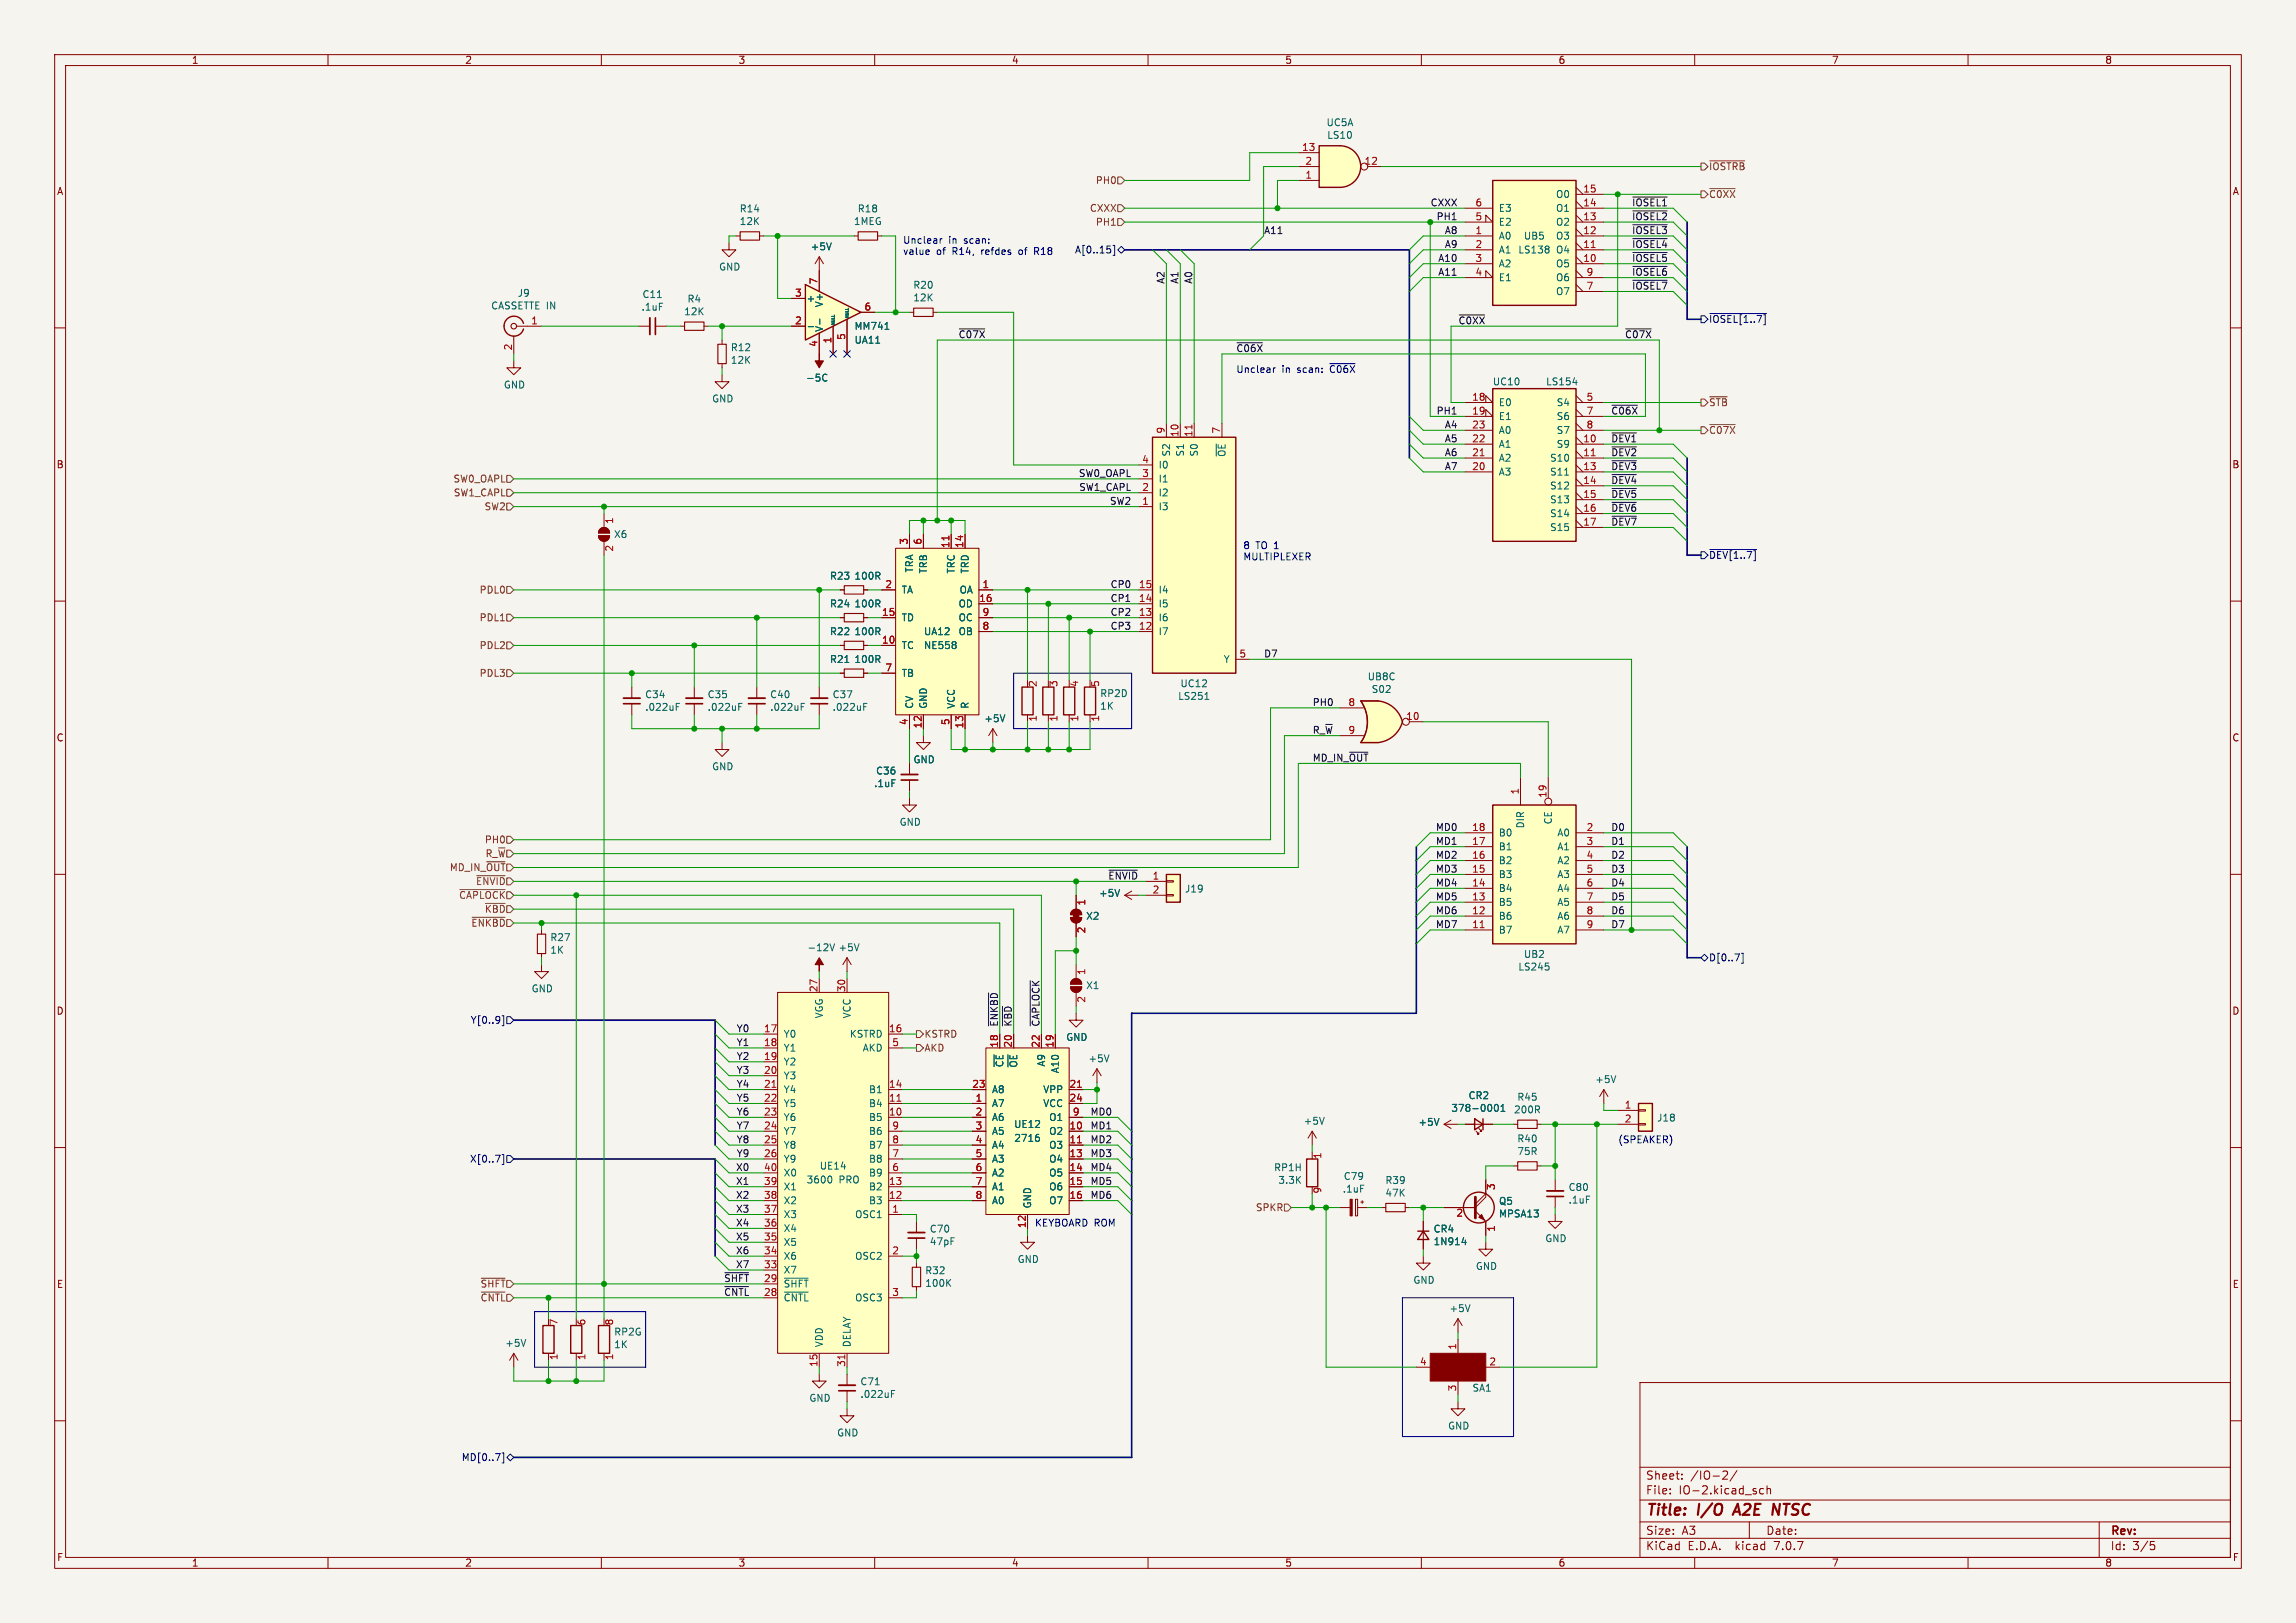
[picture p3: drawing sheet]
<svg xmlns="http://www.w3.org/2000/svg" width="420mm" height="297mm" viewBox="0 0 420 297" stroke-linecap="round" stroke-linejoin="round" font-family="sans-serif">
<defs><g id="words">
<g font-size="2.8" fill="#840000">
<text x="301" y="277.9">Title:</text>
<text x="310.6" y="277.9">I/O</text>
<text x="318.1" y="277.9">A2E</text>
<text x="325.9" y="277.9">NTSC</text>
</g>
<g font-size="2.1" fill="#840000">
<text x="301" y="273.7">File:</text>
<text x="301" y="271">Sheet:</text>
<text x="307.1" y="273.7">IO-2.kicad_sch</text>
<text x="309.2" y="271">/IO-2/</text>
<text x="301" y="281.1">Size:</text>
<text x="307.6" y="281.1">A3</text>
<text x="323" y="281.1">Date:</text>
<text x="386" y="281.3">Rev:</text>
<text x="301" y="283.9">KiCad</text>
<text x="308.7" y="283.9">E.D.A.</text>
<text x="317.6" y="283.9">kicad</text>
<text x="324.8" y="283.9">7.0.7</text>
<text x="386" y="283.9">Id:</text>
<text x="390.1" y="283.9">3/5</text>
</g>
<g font-size="1.8" fill="#840000">
<text x="35" y="11.9">1</text>
<text x="85" y="11.9">2</text>
<text x="135" y="11.9">3</text>
<text x="185" y="11.9">4</text>
<text x="235" y="11.9">5</text>
<text x="285" y="11.9">6</text>
<text x="335" y="11.9">7</text>
<text x="385" y="11.9">8</text>
<text x="10.3" y="35.9">A</text>
<text x="408.3" y="35.9">A</text>
<text x="10.3" y="85.9">B</text>
<text x="408.2" y="85.9">B</text>
<text x="10.3" y="135.9">C</text>
<text x="408.2" y="135.9">C</text>
<text x="10.3" y="185.9">D</text>
<text x="408.2" y="185.9">D</text>
<text x="10.3" y="235.9">E</text>
<text x="408.3" y="235.9">E</text>
<text x="10.3" y="285.9">F</text>
<text x="35" y="286.9">1</text>
<text x="85" y="286.9">2</text>
<text x="135" y="286.9">3</text>
<text x="185" y="286.9">4</text>
<text x="235" y="286.9">5</text>
<text x="285" y="286.9">6</text>
<text x="335" y="286.9">7</text>
<text x="385" y="286.9">8</text>
<text x="408.3" y="285.9">F</text>
</g>
<g font-size="1.8" fill="#006464">
<text x="242.6" y="23.3">UC5A</text>
<text x="242.7" y="25.6">LS10</text>
<text x="135.2" y="39.1">R14</text>
<text x="135.2" y="41.4">12K</text>
<text x="156.1" y="41.4">1MEG</text>
<text x="156.8" y="39.1">R18</text>
<text x="274.1" y="41.5">E2</text>
<text x="274.1" y="39">E3</text>
<text x="284.5" y="41.5">O2</text>
<text x="284.5" y="39">O1</text>
<text x="284.5" y="36.4">O0</text>
<text x="148.2" y="46">+5V</text>
<text x="274.1" y="44">A0</text>
<text x="274.1" y="46.6">A1</text>
<text x="277.6" y="46.6">LS138</text>
<text x="278.7" y="44">UB5</text>
<text x="284.5" y="46.6">O4</text>
<text x="284.5" y="44">O3</text>
<text x="131.4" y="49.7">GND</text>
<text x="167" y="53">R20</text>
<text x="274.1" y="49.1">A2</text>
<text x="274.1" y="51.7">E1</text>
<text x="284.5" y="49.1">O5</text>
<text x="284.5" y="51.7">O6</text>
<text x="89.8" y="56.8">CASSETTE IN</text>
<text x="94.6" y="54.5">J9</text>
<text x="117.3" y="57">.1uF</text>
<text x="117.4" y="54.7">C11</text>
<text x="125.1" y="57.9">12K</text>
<text x="125.7" y="55.6">R4</text>
<text x="147.4" y="55.5">+</text>
<text x="150.7" y="56.3" transform="rotate(-90 150.7 56.3)">V+</text>
<text x="167" y="55.3">12K</text>
<text x="284.5" y="54.2">O7</text>
<text x="133.6" y="64.5">R12</text>
<text x="150.7" y="60.8" transform="rotate(-90 150.7 60.8)">V-</text>
<text x="156.2" y="63.1">UA11</text>
<text x="156.2" y="60.6">MM741</text>
<text x="92.1" y="71.3">GND</text>
<text x="133.6" y="66.8">12K</text>
<text x="147.4" y="70">-5C</text>
<text x="273" y="70.7">UC10</text>
<text x="282.7" y="70.7">LS154</text>
<text x="130.2" y="73.8">GND</text>
<text x="274.1" y="74.5">E0</text>
<text x="274.1" y="77.1">E1</text>
<text x="284.7" y="74.5">S4</text>
<text x="284.7" y="77.1">S6</text>
<text x="214.2" y="83.6" transform="rotate(-90 214.2 83.6)">S2</text>
<text x="216.8" y="83.6" transform="rotate(-90 216.8 83.6)">S1</text>
<text x="219.3" y="83.6" transform="rotate(-90 219.3 83.6)">S0</text>
<text x="224.4" y="83.7" transform="rotate(-90 224.4 83.7)">~{OE}</text>
<text x="274.1" y="82.1">A1</text>
<text x="274.1" y="79.6">A0</text>
<text x="284.7" y="82.1">S9</text>
<text x="284.7" y="79.6">S7</text>
<text x="211.8" y="88.5">I1</text>
<text x="211.8" y="86">I0</text>
<text x="274.1" y="87.2">A3</text>
<text x="274.1" y="84.7">A2</text>
<text x="283.4" y="84.7">S10</text>
<text x="283.4" y="87.2">S11</text>
<text x="283.4" y="89.8">S12</text>
<text x="211.8" y="93.6">I3</text>
<text x="211.8" y="91">I2</text>
<text x="283.4" y="92.3">S13</text>
<text x="283.4" y="94.8">S14</text>
<text x="112.2" y="98.7">X6</text>
<text x="283.4" y="97.4">S15</text>
<text x="151.7" y="106.3">R23</text>
<text x="156.2" y="106.3">100R</text>
<text x="167.2" y="104.9" transform="rotate(-90 167.2 104.9)">TRA</text>
<text x="169.8" y="105.1" transform="rotate(-90 169.8 105.1)">TRB</text>
<text x="174.9" y="105.1" transform="rotate(-90 174.9 105.1)">TRC</text>
<text x="177.4" y="105.1" transform="rotate(-90 177.4 105.1)">TRD</text>
<text x="151.7" y="111.4">R24</text>
<text x="156.2" y="111.4">100R</text>
<text x="164.8" y="113.9">TD</text>
<text x="164.8" y="108.8">TA</text>
<text x="175.3" y="111.4">OD</text>
<text x="175.3" y="113.9">OC</text>
<text x="175.4" y="108.8">OA</text>
<text x="211.8" y="113.9">I6</text>
<text x="211.8" y="111.4">I5</text>
<text x="211.8" y="108.8">I4</text>
<text x="151.7" y="116.4">R22</text>
<text x="156.2" y="116.4">100R</text>
<text x="164.8" y="119">TC</text>
<text x="168.9" y="116.4">UA12</text>
<text x="168.9" y="119">NE558</text>
<text x="175.3" y="116.4">OB</text>
<text x="211.8" y="116.4">I7</text>
<text x="151.7" y="121.5">R21</text>
<text x="156.2" y="121.5">100R</text>
<text x="164.8" y="124.1">TB</text>
<text x="215.8" y="126">UC12</text>
<text x="223.8" y="121.5">Y</text>
<text x="250.1" y="124.7">UB8C</text>
<text x="117.9" y="130.3">.022uF</text>
<text x="117.9" y="128">C34</text>
<text x="129.3" y="130.3">.022uF</text>
<text x="129.3" y="128">C35</text>
<text x="140.8" y="130.3">.022uF</text>
<text x="140.8" y="128">C40</text>
<text x="152.2" y="130.3">.022uF</text>
<text x="152.2" y="128">C37</text>
<text x="167.2" y="129.8" transform="rotate(-90 167.2 129.8)">CV</text>
<text x="169.8" y="129.8" transform="rotate(-90 169.8 129.8)">GND</text>
<text x="174.9" y="129.8" transform="rotate(-90 174.9 129.8)">VCC</text>
<text x="177.4" y="129.8" transform="rotate(-90 177.4 129.8)">R</text>
<text x="201.2" y="127.8">RP2D</text>
<text x="201.2" y="130.1">1K</text>
<text x="215.4" y="128.3">LS251</text>
<text x="250.8" y="127">S02</text>
<text x="180" y="132.4">+5V</text>
<text x="130.2" y="141.1">GND</text>
<text x="160.2" y="141.9">C36</text>
<text x="167" y="139.9">GND</text>
<text x="159.8" y="144.2">.1uF</text>
<text x="164.5" y="151.3">GND</text>
<text x="274.1" y="155.8">B1</text>
<text x="274.1" y="153.3">B0</text>
<text x="279" y="151.7" transform="rotate(-90 279 151.7)">DIR</text>
<text x="284.1" y="151" transform="rotate(-90 284.1 151)">CE</text>
<text x="284.8" y="153.3">A0</text>
<text x="284.8" y="155.8">A1</text>
<text x="274.1" y="160.9">B3</text>
<text x="274.1" y="158.3">B2</text>
<text x="284.8" y="158.3">A2</text>
<text x="284.8" y="160.9">A3</text>
<text x="200.9" y="164.3">+5V</text>
<text x="216.7" y="163.5">J19</text>
<text x="274.1" y="166">B5</text>
<text x="274.1" y="163.4">B4</text>
<text x="284.8" y="163.4">A4</text>
<text x="284.8" y="166">A5</text>
<text x="100.6" y="172.4">R27</text>
<text x="198.6" y="168.5">X2</text>
<text x="274.1" y="171">B7</text>
<text x="274.1" y="168.5">B6</text>
<text x="284.8" y="168.5">A6</text>
<text x="284.8" y="171">A7</text>
<text x="100.6" y="174.7">1K</text>
<text x="147.6" y="174.3">-12V</text>
<text x="153.3" y="174.3">+5V</text>
<text x="277.6" y="177.8">LS245</text>
<text x="278.7" y="175.5">UB2</text>
<text x="97.2" y="181.8">GND</text>
<text x="198.6" y="181.2">X1</text>
<text x="143.3" y="190.1">Y0</text>
<text x="150.7" y="186.5" transform="rotate(-90 150.7 186.5)">VGG</text>
<text x="155.4" y="190.1">KSTRD</text>
<text x="155.8" y="186.5" transform="rotate(-90 155.8 186.5)">VCC</text>
<text x="194.9" y="190.7">GND</text>
<text x="143.3" y="192.6">Y1</text>
<text x="143.3" y="195.2">Y2</text>
<text x="143.3" y="197.7">Y3</text>
<text x="157.7" y="192.6">AKD</text>
<text x="183.7" y="195.4" transform="rotate(-90 183.7 195.4)">~{CE}</text>
<text x="186.3" y="195.5" transform="rotate(-90 186.3 195.5)">~{OE}</text>
<text x="191.4" y="195.3" transform="rotate(-90 191.4 195.3)">A9</text>
<text x="193.9" y="196.5" transform="rotate(-90 193.9 196.5)">A10</text>
<text x="199" y="194.6">+5V</text>
<text x="143.3" y="200.3">Y4</text>
<text x="143.3" y="202.8">Y5</text>
<text x="158.9" y="202.8">B4</text>
<text x="158.9" y="200.3">B1</text>
<text x="181.4" y="202.8">A7</text>
<text x="181.4" y="200.3">A8</text>
<text x="190.7" y="200.3">VPP</text>
<text x="190.7" y="202.8">VCC</text>
<text x="265.4" y="203.7">378-0001</text>
<text x="268.5" y="201.3">CR2</text>
<text x="276.8" y="203.9">200R</text>
<text x="277.5" y="201.6">R45</text>
<text x="291.7" y="198.4">+5V</text>
<text x="143.3" y="205.3">Y6</text>
<text x="143.3" y="207.9">Y7</text>
<text x="158.9" y="205.3">B5</text>
<text x="158.9" y="207.9">B6</text>
<text x="181.4" y="205.3">A6</text>
<text x="181.4" y="207.9">A5</text>
<text x="185.4" y="206.6">UE12</text>
<text x="185.4" y="209.1">2716</text>
<text x="191.8" y="207.9">O2</text>
<text x="191.8" y="205.3">O1</text>
<text x="238.4" y="206">+5V</text>
<text x="259.4" y="206.2">+5V</text>
<text x="277.5" y="209.2">R40</text>
<text x="303" y="205.4">J18</text>
<text x="143.3" y="210.4">Y8</text>
<text x="143.3" y="213">Y9</text>
<text x="143.3" y="215.5">X0</text>
<text x="149.8" y="214.2">UE14</text>
<text x="158.9" y="215.5">B9</text>
<text x="158.9" y="213">B8</text>
<text x="158.9" y="210.4">B7</text>
<text x="181.4" y="210.4">A4</text>
<text x="181.4" y="213">A3</text>
<text x="181.4" y="215.5">A2</text>
<text x="191.8" y="210.4">O3</text>
<text x="191.8" y="213">O4</text>
<text x="191.8" y="215.5">O5</text>
<text x="233" y="214.5">RP1H</text>
<text x="277.5" y="211.6">75R</text>
<text x="143.3" y="220.6">X2</text>
<text x="143.3" y="218">X1</text>
<text x="147.5" y="216.8">3600</text>
<text x="153.5" y="216.8">PRO</text>
<text x="158.9" y="220.6">B3</text>
<text x="158.9" y="218">B2</text>
<text x="181.4" y="218">A1</text>
<text x="181.4" y="220.6">A0</text>
<text x="188.8" y="221.2" transform="rotate(-90 188.8 221.2)">GND</text>
<text x="191.8" y="218">O6</text>
<text x="191.8" y="220.6">O7</text>
<text x="233.7" y="216.8">3.3K</text>
<text x="245.5" y="218.4">.1uF</text>
<text x="245.7" y="216.1">C79</text>
<text x="253.3" y="216.9">R39</text>
<text x="253.3" y="219.2">47K</text>
<text x="274.1" y="220.7">Q5</text>
<text x="286.8" y="218.1">C80</text>
<text x="286.8" y="220.4">.1uF</text>
<text x="143.3" y="225.7">X4</text>
<text x="143.3" y="223.1">X3</text>
<text x="156.3" y="223.1">OSC1</text>
<text x="170" y="225.8">C70</text>
<text x="262.1" y="225.8">CR4</text>
<text x="274.1" y="223">MPSA13</text>
<text x="282.6" y="227.5">GND</text>
<text x="143.3" y="233.3">X7</text>
<text x="143.3" y="230.7">X6</text>
<text x="143.3" y="228.2">X5</text>
<text x="156.3" y="230.7">OSC2</text>
<text x="169.1" y="233.4">R32</text>
<text x="170" y="228.1">47pF</text>
<text x="186.1" y="231.3">GND</text>
<text x="262.1" y="228.1">1N914</text>
<text x="269.9" y="232.6">GND</text>
<text x="143.3" y="238.4">~{CNTL}</text>
<text x="143.3" y="235.8">~{SHFT}</text>
<text x="156.3" y="238.4">OSC3</text>
<text x="169.1" y="235.7">100K</text>
<text x="258.4" y="235.1">GND</text>
<text x="112.3" y="244.6">RP2G</text>
<text x="265" y="240.3">+5V</text>
<text x="92.3" y="246.7">+5V</text>
<text x="112.3" y="246.9">1K</text>
<text x="150.7" y="246.6" transform="rotate(-90 150.7 246.6)">VDD</text>
<text x="155.8" y="246.6" transform="rotate(-90 155.8 246.6)">DELAY</text>
<text x="148" y="256.7">GND</text>
<text x="157.3" y="256">.022uF</text>
<text x="157.3" y="253.7">C71</text>
<text x="269.3" y="254.9">SA1</text>
<text x="153" y="263.1">GND</text>
<text x="264.8" y="261.8">GND</text>
</g>
<g font-size="1.8" fill="#a90000">
<text x="238.1" y="27.7">13</text>
<text x="238.7" y="32.8">1</text>
<text x="238.7" y="30.2">2</text>
<text x="249.5" y="30.2">12</text>
<text x="289.5" y="35.3">15</text>
<text x="269.8" y="40.4">5</text>
<text x="269.8" y="37.8">6</text>
<text x="289.5" y="40.4">13</text>
<text x="289.5" y="37.8">14</text>
<text x="269.8" y="42.9">1</text>
<text x="269.8" y="45.5">2</text>
<text x="289.5" y="45.5">11</text>
<text x="289.5" y="42.9">12</text>
<text x="149.6" y="52.1" transform="rotate(-90 149.6 52.1)">7</text>
<text x="269.8" y="48">3</text>
<text x="269.8" y="50.5">4</text>
<text x="289.5" y="48">10</text>
<text x="290.1" y="53.1">7</text>
<text x="290.1" y="50.5">9</text>
<text x="97.1" y="59.4">1</text>
<text x="145.3" y="59.4">2</text>
<text x="145.3" y="54.4">3</text>
<text x="158" y="56.9">6</text>
<text x="93.7" y="64.2" transform="rotate(-90 93.7 64.2)">2</text>
<text x="149.6" y="63.6" transform="rotate(-90 149.6 63.6)">4</text>
<text x="152.1" y="62.9" transform="rotate(-90 152.1 62.9)">1</text>
<text x="154.7" y="62.3" transform="rotate(-90 154.7 62.3)">5</text>
<text x="269.2" y="73.4">18</text>
<text x="269.2" y="75.9">19</text>
<text x="290.1" y="73.4">5</text>
<text x="290.1" y="75.9">7</text>
<text x="213.1" y="79.4" transform="rotate(-90 213.1 79.4)">9</text>
<text x="215.6" y="80.1" transform="rotate(-90 215.6 80.1)">10</text>
<text x="218.2" y="80.1" transform="rotate(-90 218.2 80.1)">11</text>
<text x="223.3" y="79.4" transform="rotate(-90 223.3 79.4)">7</text>
<text x="269.2" y="83.6">21</text>
<text x="269.2" y="81">22</text>
<text x="269.2" y="78.5">23</text>
<text x="289.5" y="81">10</text>
<text x="289.5" y="83.6">11</text>
<text x="290.1" y="78.5">8</text>
<text x="208.8" y="89.9">2</text>
<text x="208.8" y="87.4">3</text>
<text x="208.8" y="84.8">4</text>
<text x="269.2" y="86.1">20</text>
<text x="289.5" y="86.1">13</text>
<text x="289.5" y="88.6">14</text>
<text x="112.5" y="96" transform="rotate(-90 112.5 96)">1</text>
<text x="208.8" y="92.5">1</text>
<text x="289.5" y="91.2">15</text>
<text x="289.5" y="93.7">16</text>
<text x="112.5" y="101" transform="rotate(-90 112.5 101)">2</text>
<text x="166.1" y="99.8" transform="rotate(-90 166.1 99.8)">3</text>
<text x="168.7" y="99.8" transform="rotate(-90 168.7 99.8)">6</text>
<text x="173.7" y="100.4" transform="rotate(-90 173.7 100.4)">11</text>
<text x="176.3" y="100.4" transform="rotate(-90 176.3 100.4)">14</text>
<text x="289.5" y="96.3">17</text>
<text x="161.9" y="107.7">2</text>
<text x="179.6" y="107.7">1</text>
<text x="208.2" y="107.7">15</text>
<text x="161.2" y="112.8">15</text>
<text x="179" y="110.2">16</text>
<text x="179.6" y="112.8">9</text>
<text x="208.2" y="112.8">13</text>
<text x="208.2" y="110.2">14</text>
<text x="161.2" y="117.9">10</text>
<text x="179.6" y="115.3">8</text>
<text x="208.2" y="115.3">12</text>
<text x="161.9" y="122.9">7</text>
<text x="189.9" y="125.8" transform="rotate(-90 189.9 125.8)">2</text>
<text x="193.8" y="125.8" transform="rotate(-90 193.8 125.8)">3</text>
<text x="197.6" y="125.8" transform="rotate(-90 197.6 125.8)">4</text>
<text x="201.4" y="125.8" transform="rotate(-90 201.4 125.8)">5</text>
<text x="226.6" y="120.4">5</text>
<text x="246.6" y="129.3">8</text>
<text x="257.1" y="131.8">10</text>
<text x="166.1" y="132.8" transform="rotate(-90 166.1 132.8)">4</text>
<text x="168.7" y="133.4" transform="rotate(-90 168.7 133.4)">12</text>
<text x="173.7" y="132.8" transform="rotate(-90 173.7 132.8)">5</text>
<text x="176.3" y="133.4" transform="rotate(-90 176.3 133.4)">13</text>
<text x="189.9" y="132.2" transform="rotate(-90 189.9 132.2)">1</text>
<text x="193.8" y="132.2" transform="rotate(-90 193.8 132.2)">1</text>
<text x="197.6" y="132.2" transform="rotate(-90 197.6 132.2)">1</text>
<text x="201.4" y="132.2" transform="rotate(-90 201.4 132.2)">1</text>
<text x="277.9" y="145.5" transform="rotate(-90 277.9 145.5)">1</text>
<text x="283" y="146.1" transform="rotate(-90 283 146.1)">19</text>
<text x="269.2" y="154.7">17</text>
<text x="269.2" y="152.1">18</text>
<text x="290.1" y="152.1">2</text>
<text x="290.1" y="154.7">3</text>
<text x="269.2" y="159.8">15</text>
<text x="269.2" y="157.2">16</text>
<text x="290.1" y="157.2">4</text>
<text x="290.1" y="159.8">5</text>
<text x="198.8" y="165.8" transform="rotate(-90 198.8 165.8)">1</text>
<text x="210.7" y="163.6">2</text>
<text x="269.2" y="167.4">12</text>
<text x="269.2" y="164.8">13</text>
<text x="269.2" y="162.3">14</text>
<text x="290.1" y="162.3">6</text>
<text x="290.1" y="164.8">7</text>
<text x="290.1" y="167.4">8</text>
<text x="198.8" y="170.9" transform="rotate(-90 198.8 170.9)">2</text>
<text x="269.2" y="169.9">11</text>
<text x="290.1" y="169.9">9</text>
<text x="198.8" y="178.5" transform="rotate(-90 198.8 178.5)">1</text>
<text x="149.6" y="181.7" transform="rotate(-90 149.6 181.7)">27</text>
<text x="154.7" y="181.7" transform="rotate(-90 154.7 181.7)">30</text>
<text x="198.8" y="183.6" transform="rotate(-90 198.8 183.6)">2</text>
<text x="139.7" y="189">17</text>
<text x="139.7" y="191.5">18</text>
<text x="162.5" y="189">16</text>
<text x="163.1" y="191.5">5</text>
<text x="182.6" y="191.8" transform="rotate(-90 182.6 191.8)">18</text>
<text x="185.2" y="191.8" transform="rotate(-90 185.2 191.8)">20</text>
<text x="190.2" y="191.8" transform="rotate(-90 190.2 191.8)">22</text>
<text x="192.8" y="191.8" transform="rotate(-90 192.8 191.8)">19</text>
<text x="139.7" y="194.1">19</text>
<text x="139.7" y="196.6">20</text>
<text x="139.7" y="199.1">21</text>
<text x="139.7" y="201.7">22</text>
<text x="162.5" y="201.7">11</text>
<text x="162.5" y="199.1">14</text>
<text x="177.8" y="199.1">23</text>
<text x="178.4" y="201.7">1</text>
<text x="195.5" y="199.1">21</text>
<text x="195.5" y="201.7">24</text>
<text x="297.1" y="202.9">1</text>
<text x="139.7" y="204.2">23</text>
<text x="139.7" y="206.8">24</text>
<text x="139.7" y="209.3">25</text>
<text x="162.5" y="204.2">10</text>
<text x="163.1" y="209.3">8</text>
<text x="163.1" y="206.8">9</text>
<text x="178.4" y="204.2">2</text>
<text x="178.4" y="206.8">3</text>
<text x="178.4" y="209.3">4</text>
<text x="195.5" y="206.8">10</text>
<text x="195.5" y="209.3">11</text>
<text x="196.1" y="204.2">9</text>
<text x="297.1" y="205.5">2</text>
<text x="139.7" y="211.8">26</text>
<text x="139.7" y="214.4">40</text>
<text x="163.1" y="214.4">6</text>
<text x="163.1" y="211.8">7</text>
<text x="178.4" y="211.8">5</text>
<text x="178.4" y="214.4">6</text>
<text x="195.5" y="211.8">13</text>
<text x="195.5" y="214.4">14</text>
<text x="242" y="212.2" transform="rotate(-90 242 212.2)">1</text>
<text x="139.7" y="222">37</text>
<text x="139.7" y="219.5">38</text>
<text x="139.7" y="216.9">39</text>
<text x="162.5" y="219.5">12</text>
<text x="162.5" y="216.9">13</text>
<text x="163.1" y="222">1</text>
<text x="178.4" y="216.9">7</text>
<text x="178.4" y="219.5">8</text>
<text x="195.5" y="216.9">15</text>
<text x="195.5" y="219.5">16</text>
<text x="242" y="218.5" transform="rotate(-90 242 218.5)">9</text>
<text x="273.8" y="217.9" transform="rotate(-90 273.8 217.9)">3</text>
<text x="139.7" y="227.1">35</text>
<text x="139.7" y="224.5">36</text>
<text x="187.7" y="224.8" transform="rotate(-90 187.7 224.8)">12</text>
<text x="266.3" y="223">2</text>
<text x="273.8" y="225.5" transform="rotate(-90 273.8 225.5)">1</text>
<text x="139.7" y="232.2">33</text>
<text x="139.7" y="229.6">34</text>
<text x="163.1" y="229.6">2</text>
<text x="163.1" y="237.2">3</text>
<text x="102.3" y="242.6" transform="rotate(-90 102.3 242.6)">7</text>
<text x="107.4" y="242.6" transform="rotate(-90 107.4 242.6)">6</text>
<text x="112.5" y="242.6" transform="rotate(-90 112.5 242.6)">8</text>
<text x="102.3" y="249" transform="rotate(-90 102.3 249)">1</text>
<text x="107.4" y="249" transform="rotate(-90 107.4 249)">1</text>
<text x="112.5" y="249" transform="rotate(-90 112.5 249)">1</text>
<text x="149.6" y="250.2" transform="rotate(-90 149.6 250.2)">15</text>
<text x="154.7" y="250.2" transform="rotate(-90 154.7 250.2)">31</text>
<text x="259.6" y="249.9">4</text>
<text x="266.4" y="247.1" transform="rotate(-90 266.4 247.1)">1</text>
<text x="272.3" y="249.9">2</text>
<text x="266.4" y="254.7" transform="rotate(-90 266.4 254.7)">3</text>
</g>
<g font-size="1.8" fill="#725600">
<text x="200.4" y="33.9">PH0</text>
<text x="312.5" y="31.3">~{IOSTRB}</text>
<text x="199.3" y="39">CXXX</text>
<text x="200.4" y="41.5">PH1</text>
<text x="312.5" y="36.4">~{C0XX}</text>
<text x="312.5" y="74.5">~{STB}</text>
<text x="312.5" y="79.6">~{C07X}</text>
<text x="82.8" y="88.5">SW0_OAPL</text>
<text x="82.9" y="91">SW1_CAPL</text>
<text x="88.5" y="93.6">SW2</text>
<text x="87.6" y="108.8">PDL0</text>
<text x="87.6" y="113.9">PDL1</text>
<text x="87.6" y="119">PDL2</text>
<text x="87.6" y="124.1">PDL3</text>
<text x="88.6" y="154.5">PH0</text>
<text x="82.2" y="159.6">MD_IN_~{OUT}</text>
<text x="88.7" y="157.1">R_~{W}</text>
<text x="83.9" y="164.7">~{CAPLOCK}</text>
<text x="87" y="162.2">~{ENVID}</text>
<text x="88.6" y="167.2">~{KBD}</text>
<text x="86.1" y="169.8">~{ENKBD}</text>
<text x="169" y="190.1">KSTRD</text>
<text x="169" y="192.6">AKD</text>
<text x="229.6" y="221.8">SPKR</text>
<text x="87.8" y="235.8">~{SHFT}</text>
<text x="87.8" y="238.4">~{CNTL}</text>
</g>
<g font-size="1.8" fill="#0f0f0f">
<text x="261.6" y="37.8">CXXX</text>
<text x="262.7" y="40.4">PH1</text>
<text x="298.4" y="40.4">~{IOSEL2}</text>
<text x="298.4" y="37.8">~{IOSEL1}</text>
<text x="231.1" y="42.9">A11</text>
<text x="263" y="48">A10</text>
<text x="264.2" y="42.9">A8</text>
<text x="264.2" y="45.5">A9</text>
<text x="298.4" y="42.9">~{IOSEL3}</text>
<text x="298.4" y="48">~{IOSEL5}</text>
<text x="298.4" y="45.5">~{IOSEL4}</text>
<text x="213.1" y="52" transform="rotate(-90 213.1 52)">A2</text>
<text x="215.6" y="52" transform="rotate(-90 215.6 52)">A1</text>
<text x="218.2" y="52" transform="rotate(-90 218.2 52)">A0</text>
<text x="263" y="50.5">A11</text>
<text x="298.4" y="50.5">~{IOSEL6}</text>
<text x="298.4" y="53.1">~{IOSEL7}</text>
<text x="266.7" y="59.4">~{C0XX}</text>
<text x="175.3" y="62">~{C07X}</text>
<text x="226.1" y="64.5">~{C06X}</text>
<text x="297.2" y="62">~{C07X}</text>
<text x="262.7" y="75.9">PH1</text>
<text x="294.6" y="75.9">~{C06X}</text>
<text x="264.2" y="81">A5</text>
<text x="264.2" y="83.6">A6</text>
<text x="264.2" y="78.5">A4</text>
<text x="294.6" y="81">~{DEV1}</text>
<text x="294.6" y="83.6">~{DEV2}</text>
<text x="197.3" y="87.4">SW0_OAPL</text>
<text x="197.3" y="89.9">SW1_CAPL</text>
<text x="264.2" y="86.1">A7</text>
<text x="294.6" y="86.1">~{DEV3}</text>
<text x="294.6" y="88.6">~{DEV4}</text>
<text x="202.9" y="92.4">SW2</text>
<text x="294.6" y="93.7">~{DEV6}</text>
<text x="294.6" y="91.2">~{DEV5}</text>
<text x="294.6" y="96.3">~{DEV7}</text>
<text x="203.1" y="107.7">CP0</text>
<text x="203.1" y="112.8">CP2</text>
<text x="203.1" y="110.2">CP1</text>
<text x="203.1" y="115.3">CP3</text>
<text x="231.1" y="120.4">D7</text>
<text x="240" y="129.3">PH0</text>
<text x="240" y="134.4">R_~{W} 9</text>
<text x="240" y="139.4">MD_IN_~{OUT}</text>
<text x="262.6" y="154.7">MD1</text>
<text x="262.6" y="152.1">MD0</text>
<text x="294.6" y="154.7">D1</text>
<text x="294.6" y="152.1">D0</text>
<text x="202.6" y="161">~{ENVID} 1</text>
<text x="262.6" y="157.2">MD2</text>
<text x="262.6" y="159.8">MD3</text>
<text x="294.6" y="157.2">D2</text>
<text x="294.6" y="159.8">D3</text>
<text x="262.6" y="167.4">MD6</text>
<text x="262.6" y="162.3">MD4</text>
<text x="262.6" y="164.8">MD5</text>
<text x="294.6" y="167.4">D6</text>
<text x="294.6" y="164.8">D5</text>
<text x="294.6" y="162.3">D4</text>
<text x="262.6" y="169.9">MD7</text>
<text x="294.6" y="169.9">D7</text>
<text x="134.7" y="191.5">Y1</text>
<text x="134.7" y="189">Y0</text>
<text x="182.6" y="188" transform="rotate(-90 182.6 188)">~{ENKBD}</text>
<text x="185.2" y="188" transform="rotate(-90 185.2 188)">~{KBD}</text>
<text x="190.2" y="188" transform="rotate(-90 190.2 188)">~{CAPLOCK}</text>
<text x="134.7" y="194">Y2</text>
<text x="134.7" y="196.6">Y3</text>
<text x="134.7" y="201.7">Y5</text>
<text x="134.7" y="199.1">Y4</text>
<text x="134.7" y="209.3">Y8</text>
<text x="134.7" y="206.7">Y7</text>
<text x="134.7" y="204.2">Y6</text>
<text x="199.4" y="206.7">MD1</text>
<text x="199.4" y="209.3">MD2</text>
<text x="199.4" y="204.2">MD0</text>
<text x="134.5" y="214.4">X0</text>
<text x="134.7" y="211.8">Y9</text>
<text x="199.4" y="211.8">MD3</text>
<text x="199.4" y="214.4">MD4</text>
<text x="134.5" y="216.9">X1</text>
<text x="134.5" y="219.4">X2</text>
<text x="134.5" y="222">X3</text>
<text x="199.4" y="219.4">MD6</text>
<text x="199.4" y="216.9">MD5</text>
<text x="134.5" y="227.1">X5</text>
<text x="134.5" y="224.5">X4</text>
<text x="134.5" y="229.6">X6</text>
<text x="134.5" y="232.1">X7</text>
<text x="132.4" y="234.7">~{SHFT} 29</text>
<text x="132.4" y="237.2">~{CNTL} 28</text>
</g>
<g font-size="1.8" fill="#0000c2">
<text x="165.1" y="44.7">Unclear</text>
<text x="165.1" y="46.7">value</text>
<text x="171.3" y="46.7">of</text>
<text x="173.5" y="44.7">in</text>
<text x="174.3" y="46.7">R14,</text>
<text x="176.5" y="44.7">scan:</text>
<text x="179.8" y="46.7">refdes</text>
<text x="186.8" y="46.7">of</text>
<text x="189.9" y="46.7">R18</text>
<text x="226.1" y="68.3">Unclear</text>
<text x="234.5" y="68.3">in</text>
<text x="237.4" y="68.3">scan:</text>
<text x="243.6" y="68.3">~{C06X}</text>
<text x="227.3" y="100.6">8</text>
<text x="229.7" y="100.6">TO 1</text>
<text x="227.3" y="102.6">MULTIPLEXER</text>
<text x="295.9" y="209.3">(SPEAKER)</text>
<text x="189.2" y="224.5">KEYBOARD ROM</text>
</g>
<g font-size="1.8" fill="#000084">
<text x="196.5" y="46.6">A[0..15]</text>
<text x="312.5" y="59.3">~{IOSEL[1..7]}</text>
<text x="312.5" y="102.5">~{DEV[1..7]}</text>
<text x="312.5" y="176.1">D[0..7]</text>
<text x="86" y="187.6">Y[0..9]</text>
<text x="85.9" y="213">X[0..7]</text>
<text x="84.4" y="267.6">MD[0..7]</text>
</g>
<g font-size=".7" fill="#006464">
<text x="152.8" y="59.6" transform="rotate(-90 152.8 59.6)">NULL</text>
<text x="155.3" y="58.3" transform="rotate(-90 155.3 58.3)">NULL</text>
</g>
</g></defs>
<path d="M0 0h420v297h-420z" fill="#f5f4ef" stroke="#f5f4ef" stroke-width=".18"/>
<g fill="none" stroke="#840000" stroke-width=".18">
<path d="M10 10h400v277h-400zM12 12h396v273h-396zM60 10v2M110 10v2M160 10v2M210 10v2M260 10v2M310 10v2M360 10v2M10 60h2M94.5 59.7h4.6M116.8 59.7h2.1"/>
<path d="M119.9 59.7h2M124.5 59.7h.7M128.8 59.7h.7M408 60h2M94 61.5v3.3M213.4 77.5v2.5M215.9 77.5v2.5M218.4 77.5v2.5M223.5 77.5v2.5M109.5 98h2a1.02 1.02 0 0 1-1 1.1 1.02 1.02 0 0 1-1-1.1zM109.8 96.8a1.02 1.02 0 0 1 1.1-.2 1.02 1.02 0 0 1 .6 .9h-2zM110.5 94v2.5"/>
<path d="M110.5 99.1v2.5M166.4 97.8v2.5M168.9 97.8v2.5M174 97.8v2.5M176.5 97.8v2.5M208.3 92.7h2.5M208.3 90.2h2.5M208.3 87.6h2.5M208.3 85.1h2.5M10 110h2M153.7 108h.7M158 108h.7"/>
<path d="M161.3 113h2.5M161.3 108h2.5M161.3 118.1h2.5M163.8 100.3h15.3v30.5h-15.3zM179.1 115.6h2.5M179.1 113h2.5M179.1 110.5h2.5M179.1 108h2.5M208.3 115.6h2.5M208.3 113h2.5M208.3 110.5h2.5M208.3 108h2.5"/>
<path d="M408 110h2M115.6 125.7v2.1M115.6 128.8v2M127 125.7v2.1M127 128.8v2M132.1 135.9v1.3h1.2l-1.2 1.2-1.3-1.2h1.3M138.4 125.7v2.1M138.4 128.8v2M149.9 125.7v2.1M149.9 128.8v2M161.3 123.2h2.5M166.4 130.8v2.6"/>
<path d="M168.9 130.8v2.6M174 130.8v2.6M176.5 130.8v2.6M181.6 133.4l-.8 1.2M181.6 133.4v2.5M181.6 133.4l.8 1.2M226.1 120.7h2.5M10 160h2M408 160h2M10 210h2M248 219.5h.3v3h-.3zM248.9 220h.5"/>
<path d="M249.2 219.7v.5M271.8 218.4v.7l-1.9 1.9h-5.7M271.8 218.4l-1.9 1.9M271.8 215.9v2.5M276.9 213.4h.7M281.2 213.4h.7M408 210h2M245.1 221h1.9M248.3 221h1.9M252.7 221h.8M257 221h.8M269.9 221.6l1.9 1.9v2.6"/>
<path d="M271.8 227.3v1.3h1.2l-1.2 1.3-1.3-1.3h1.3M10 260h2M100.3 241.3v1.3M100.3 247.6v1.3M105.4 241.3v1.3M105.4 247.6v1.3M300 253h108v32h-108zM408 260h2M300 278.5h108M300 274.5h108M300 268.5h108M305.5 273.2v.2"/>
<path d="M305.5 272.5v.1M307.7 270.5v.2M307.7 269.8v.1M315.2 269.3l.5-.1 .2 .1 .1 .3-.9 1.1h.9M317.7 269.1l-1.3 1.9M320 278.5v3M322.6 272.5l-.4-.1-.3 .3v.4l.1 .2h.6M323.2 272.5l.2-.1 .4 .1 .1 .9M323.2 271.9v1.5M384 278.5v6.5M60 285v2M110 285v2"/>
<path d="M160 285v2M210 285v2M260 285v2M300 281.5h108M310 285v2M360 285v2M393.4 282.1h.7M393.5 282.7h.4l.3 .2-.2 .6-.5 .1"/>
</g>
<path d="M317.9 275.2l-.9 2M324.4 275.2l.9 2" fill="none" stroke="#840000" stroke-width=".4"/>
<g fill="none" stroke="#840000" stroke-width=".25">
<path d="M95.8 59.2a1.81 1.81 0 0 0-2.8-1 1.81 1.81 0 0 0 0 3 1.81 1.81 0 0 0 2.8-1M210.8 80h15.3v43.2h-15.3zM99.3 242.6h2v5h-2zM104.4 242.6h2v5h-2z"/>
<circle cx="270.5" cy="221" r="2.82"/>
</g>
<g fill="#840000" stroke="#840000" stroke-width=".18">
<path d="M247 219.5h.3v3h-.3z"/>
<path d="M270.5 222.8l.5-.6 .5 1.1z"/>
<path d="M109.8 96.8a1.02 1.02 0 0 1 1.1-.2 1.02 1.02 0 0 1 .6 .9h-2z"/>
<path d="M109.5 98h2a1.02 1.02 0 0 1-1 1.1 1.02 1.02 0 0 1-1-1.1z"/>
</g>
<path d="M118.9 58.2v3M114 127.8h3.1M125.5 127.8h3M136.9 127.8h3.1M148.3 127.8h3.1" fill="none" stroke="#840000" stroke-width=".33"/>
<path d="M119.9 58.2v3M114 128.8h3.1M125.5 128.8h3M136.9 128.8h3.1M148.3 128.8h3.1" fill="none" stroke="#840000" stroke-width=".3"/>
<g fill="none" stroke="#006464" stroke-width=".18">
<path d="M120.3 54.5h.7M174.8 117.5v.3M174.8 118.1v.5M123.7 129.3h.4M123.7 128.7h.6M135.1 129.3h.5M135.1 128.7h.6M146.6 129.3h.4M146.6 128.7h.6M158 129.3h.4M158 128.7h.6M183.8 130.8l-.4 1.3"/>
<path d="M220.4 128h.7"/>
</g>
<path d="M269.9 219.1v3.8" fill="none" stroke="#840000" stroke-width=".51"/>
<g fill="none" stroke="#840000" stroke-width=".2">
<path d="M125.2 58.9h3.6v1.6h-3.6zM154.4 107.2h3.6v1.5h-3.6zM277.6 212.6h3.6v1.5h-3.6zM253.5 220.2h3.5v1.5h-3.5z"/>
<circle cx="94" cy="59.7" r=".51"/>
</g>
<g fill="#ffffc2" stroke="#ffffc2" stroke-width=".18">
<path d="M210.8 80h15.3v43.2h-15.3z"/>
<path d="M163.8 100.3h15.3v30.5h-15.3z"/>
<path d="M251.5 130.7l5 1.4a5.2 5.2 0 0 1-4.4 3.8z"/>
</g>
<path d="M218 77.8v.7M173.6 98.1v.7" fill="none" stroke="#a90000" stroke-width=".18"/>
<path d="M248.9 135.9h3.2M248.9 128.3h3.2" fill="none" stroke="#ffffc2" stroke-width=".18"/>
<path d="M248.9 128.3h3.2v7.6h-3.2a6.7 6.7 0 0 0 0-7.6z" fill="#ffffc2"/>
<g fill="#ffffc2" stroke="#ffffc2" stroke-width=".18">
<path d="M252.1 128.3a5.1 5.1 0 0 1 4.4 3.8l-4.9 1.3z"/>
<path d="M245.1 26.7a3.8 3.8 0 0 1 3.8 3.8 3.8 3.8 0 0 1-3.8 3.8z"/>
</g>
<path d="M248.9 128.3h3.2a5.1 5.1 0 0 1 4.4 3.8 5.2 5.2 0 0 1-4.4 3.8h-3.2a6.6 6.6 0 0 0 0-7.6z" fill="none" stroke="#840000" stroke-width=".25"/>
<g fill="none" stroke="#840000" stroke-width=".18">
<path d="M94 66v1.3h1.2l-1.2 1.3-1.3-1.3h1.3M245.1 129.5h4.3M245.1 134.6h4.3M252.1 128.3h-3.2a6.6 6.6 0 0 1 0 7.6h3.2M257.8 132.1h2.5M259.1 250.2h2.5M266.7 245.1v2.5M266.7 252.7v2.6M271.8 250.2h2.5"/>
<circle cx="257.2" cy="132.1" r=".63"/>
</g>
<path d="M261.6 247.6h10.2v5.1h-10.2z" fill="#840000" stroke="#840000" stroke-width=".18"/>
<path d="M241.3 26.7h3.8v7.6h-3.8z" fill="#ffffc2"/>
<path d="M241.3 26.7h3.8a3.8 3.8 0 0 1 3.8 3.8 3.8 3.8 0 0 1-3.8 3.8h-3.8zM273 33h15.3v22.9h-15.3zM273 147.3h15.3v25.4h-15.3z" fill="none" stroke="#840000" stroke-width=".25"/>
<g fill="none" stroke="#840000" stroke-width=".18">
<path d="M237.5 33h3.8M237.5 30.5h3.8M237.5 27.9h3.8M250.2 30.5h2.5M268 38.1h5M288.3 39.4l1.3 1.2M288.3 38.1h5.1M288.3 36.8l1.3 1.3M288.3 35.6h5.1M288.3 34.3l1.3 1.3M149.9 47l-.8 1.3M149.9 47v2.5"/>
<path d="M149.9 47l.7 1.3M156.2 43.2h.8M160.5 43.2h.8M268 50.8h5l-1.2-1.3v1.3M268 40.6h5l-1.2-1.2v1.2M268 43.2h5M268 48.3h5M268 45.7h5M288.3 43.2h5.1M288.3 48.3h5.1M288.3 47l1.3 1.3M288.3 45.7h5.1"/>
<path d="M288.3 44.5l1.3 1.2M288.3 41.9l1.3 1.3M288.3 40.6h5.1M288.3 50.8h5.1M288.3 53.3h5.1M288.3 52.1l1.3 1.2M288.3 49.5l1.3 1.3M132.1 68.6v1.3h1.2l-1.2 1.2-1.3-1.2h1.3M132.1 62.2v.8M132.1 66.5v.8M153.7 113h.7M158 113h.7"/>
<path d="M268 157.5h5M268 154.9h5M268 152.4h5M278.1 142.2v5.1M283.2 142.2v3.9M288.3 157.5h5.1M288.3 154.9h5.1M288.3 152.4h5.1M268 170.2h5M268 167.6h5M268 165.1h5M268 162.6h5"/>
<path d="M268 160h5M288.3 170.2h5.1M288.3 167.6h5.1M288.3 165.1h5.1M288.3 162.6h5.1M288.3 160h5.1M167.6 223.5v2.1M167.6 226.6v2"/>
<circle cx="249.6" cy="30.5" r=".63"/>
<circle cx="283.2" cy="146.7" r=".63"/>
</g>
<path d="M149.9 64.8v1.2h.7l-.7 1.3-.8-1.3h.8z" fill="#840000" stroke="#840000" stroke-width=".18"/>
<path d="M152.1 44.4l-.5 1.3M283.2 45.1l.2 .2-.2 .2M283.2 45.6l.2 .2-.2 .4M150.7 68.5h.3l.3 .1M151.3 69.6l-.3 .1h-.3M282.7 176.2h.6M283.2 176.8l.2 .2-.2 .5" fill="none" stroke="#006464" stroke-width=".18"/>
<path d="M157 42.4h3.5v1.5h-3.5zM131.3 63h1.5v3.5h-1.5zM154.4 112.3h3.6v1.5h-3.6z" fill="none" stroke="#840000" stroke-width=".2"/>
<g fill="#ffffc2" stroke="#ffffc2" stroke-width=".18">
<path d="M273 147.3h15.3v25.4h-15.3z"/>
<path d="M273 33h15.3v22.9h-15.3z"/>
</g>
<path d="M291.1 45.3h.7M270.8 169.8h.7" fill="none" stroke="#a90000" stroke-width=".18"/>
<path d="M166.1 225.6h3.1" fill="none" stroke="#840000" stroke-width=".33"/>
<path d="M166.1 226.6h3.1" fill="none" stroke="#840000" stroke-width=".3"/>
<path d="M147.3 52.1l10.2 5.1-10.2 5z" fill="#ffffc2"/>
<g fill="none" stroke="#840000" stroke-width=".25">
<path d="M147.3 52.1l10.2 5.1-10.2 5zM273 71.1h15.3v28h-15.3zM186.9 125.7h2.1v5.1h-2.1zM190.8 125.7h2v5.1h-2zM194.6 125.7h2v5.1h-2zM198.4 125.7h2v5.1h-2zM213.4 160h2.5v5.1h-2.5zM239 212.1h2v5.1h-2zM269.7 204.7l1.6 1-1.6 1.1zM271.3 204.7v2.1M299.7 201.9h2.6v5.1h-2.6zM259.3 225.3h2.1"/>
<path d="M260.3 225.3l1.1 1.5h-2.1zM109.5 242.6h2v5h-2z"/>
</g>
<g fill="none" stroke="#840000" stroke-width=".18">
<path d="M133.3 44.5v1.2h1.3l-1.3 1.3-1.2-1.3h1.2M134.6 43.2h.8M138.9 43.2h.8M144.8 59.7h2.5M144.8 54.6h2.5M149.9 49.5v3.8M152.4 59.7v5.1M154.9 58.4v6.4M157.5 57.2h2.5M166.4 57.2h.7M170.7 57.2h.7M149.9 61v3.8"/>
<path d="M268 73.7h5l-1.2-1.3v1.3M268 76.2h5l-1.2-1.3v1.3M268 78.7h5M288.3 73.7h5.1M288.3 76.2h5.1M288.3 78.7h5.1M288.3 72.4l1.3 1.3M288.3 74.9l1.3 1.3M288.3 77.5l1.3 1.2M166.4 97.8v2.5M168.9 97.8v2.5M174 97.8v2.5"/>
<path d="M176.5 97.8v2.5M268 81.3h5M268 83.8h5M268 86.4h5M288.3 81.3h5.1M288.3 80l1.3 1.3M288.3 83.8h5.1M288.3 82.6l1.3 1.2M288.3 86.4h5.1M288.3 85.1l1.3 1.3M288.3 88.9h5.1M288.3 87.6l1.3 1.3"/>
<path d="M288.3 91.4h5.1M288.3 90.2l1.3 1.2M288.3 94h5.1M288.3 92.7l1.3 1.3M288.3 96.5h5.1M288.3 95.3l1.3 1.2M153.7 118.1h.7M153.7 108h.7M153.7 113h.7M158 118.1h.7M158 108h.7M158 113h.7"/>
<path d="M161.3 118.1h2.5M161.3 108h2.5M161.3 113h2.5M179.1 108h2.5M179.1 113h2.5M179.1 110.5h2.5M179.1 115.6h2.5M153.7 123.2h.7M158 123.2h.7M161.3 123.2h2.5M166.4 130.8v2.6M166.4 139.7v2"/>
<path d="M168.9 134.6v1.3h1.3l-1.3 1.3-1.3-1.3h1.3M168.9 130.8v2.6M174 130.8v2.6M176.5 130.8v2.6M188 124.5v1.2M188 130.8v1.3M191.8 124.5v1.2M191.8 130.8v1.3M195.6 124.5v1.2M195.6 130.8v1.3M199.4 124.5v1.2M199.4 130.8v1.3"/>
<path d="M166.4 146.1v1.2h1.2l-1.2 1.3-1.3-1.3h1.3M166.4 142.7v2.1M99.1 176.5v1.3h1.2l-1.2 1.3-1.3-1.3h1.3M99.1 170.2v.7M99.1 174.5v.8M149.9 179.1v2.5M154.9 175.3v2.5M154.9 179.1v2.5M154.9 175.3l-.7 1.2M154.9 175.3l.8 1.2M195.8 167.9h2.1a1.02 1.02 0 0 1-1.1 1 1.02 1.02 0 0 1-1-1zM196.1 166.7a1.02 1.02 0 0 1 1.1-.2 1.02 1.02 0 0 1 .7 .9h-2.1z"/>
<path d="M196.1 179.4a1.02 1.02 0 0 1 1.1-.2 1.02 1.02 0 0 1 .7 .9h-2.1zM196.8 163.8v2.6M196.8 168.9v2.6M196.8 176.5v2.6M205.7 163.8h2.6M205.7 163.8l1.3 .8M207 163.1l-1.3 .7M209.5 161.3h3.9M209.5 163.8h3.9M213.4 163.7h1.2v.3h-1.2zM213.4 161.2h1.2v.2h-1.2zM139.7 199.4h2.5"/>
<path d="M139.7 189.2h2.5M139.7 191.8h2.5M139.7 194.3h2.5M139.7 196.9h2.5M142.2 181.6h20.4v66h-20.4zM162.6 199.4h2.5M162.6 189.2h2.5M162.6 191.8h2.5M177.8 199.4h2.5M180.3 191.8h15.3v30.4h-15.3zM182.9 189.2v2.6M185.4 189.2v2.6"/>
<path d="M190.5 189.2v2.6M193 189.2v2.6M195.6 199.4h2.5M195.8 180.6h2.1a1.02 1.02 0 0 1-1.1 1 1.02 1.02 0 0 1-1-1zM196.8 185.4v1.3h1.3l-1.3 1.3-1.2-1.3h1.2M196.8 181.6v2.6M200.7 195.6l-.8 1.3M200.7 195.6v2.5M200.7 195.6l.7 1.3M293.4 199.4l-.8 1.3M293.4 199.4v2.5M293.4 199.4l.7 1.3"/>
<path d="M139.7 204.5h2.5M139.7 201.9h2.5M139.7 219.7h2.5M139.7 217.2h2.5M139.7 207h2.5M139.7 209.6h2.5M139.7 212.1h2.5M139.7 214.6h2.5M162.6 204.5h2.5M162.6 201.9h2.5M162.6 219.7h2.5M162.6 217.2h2.5"/>
<path d="M162.6 207h2.5M162.6 209.6h2.5M162.6 212.1h2.5M162.6 214.6h2.5M177.8 204.5h2.5M177.8 201.9h2.5M177.8 219.7h2.5M177.8 217.2h2.5M177.8 207h2.5M177.8 209.6h2.5M177.8 212.1h2.5M177.8 214.6h2.5"/>
<path d="M195.6 204.5h2.5M195.6 201.9h2.5M195.6 219.7h2.5M195.6 217.2h2.5M195.6 207h2.5M195.6 209.6h2.5M195.6 212.1h2.5M195.6 214.6h2.5M240 207l-.7 1.3M240 207v2.6M240 210.8v1.3M240 217.2v1.2"/>
<path d="M240 207l.8 1.3M264.2 205.7h2.5M264.2 205.7l1.2 .8M265.4 205l-1.2 .7M268 205.7h5M270 207l.5 .5h-.2h.2v-.2M270.5 206.5l.5 .5h-.2h.2v-.2M271.8 215.9v2.5M276.9 205.7h.7M281.2 205.7h.7M284.5 215.9v2M284.5 218.9v2.1"/>
<path d="M295.9 205.7h3.8M295.9 203.2h3.8M299.7 205.6h1.3v.3h-1.3zM299.7 203.1h1.3v.2h-1.3zM139.7 222.2h2.5M139.7 229.9h2.5M139.7 237.5h2.5M139.7 234.9h2.5M139.7 232.4h2.5M139.7 227.3h2.5M139.7 224.8h2.5M162.6 222.2h2.5"/>
<path d="M162.6 229.9h2.5M162.6 237.5h2.5M167.6 231.1v.8M167.6 235.5v.7M188 226.1v1.2h1.2l-1.2 1.3-1.3-1.3h1.3M188 222.2v2.6M260.3 229.9v1.2h1.3l-1.3 1.3-1.2-1.3h1.2M260.3 223.5v5.1M264.2 221h5.7M271.8 223.5v2.6M284.5 222.2v1.3h1.2l-1.2 1.3-1.3-1.3h1.3M94 247.6l-.8 1.3"/>
<path d="M94 247.6v2.6M94 247.6l.7 1.3M110.5 241.3v1.3M110.5 247.6v1.3M149.9 251.5v1.2h1.2l-1.2 1.3-1.3-1.3h1.3M149.9 247.6v2.6M154.9 257.8v1.3h1.3l-1.3 1.2-1.2-1.2h1.2M154.9 247.6v2.6M154.9 251.5v2M154.9 254.5v2M266.7 256.5v1.3h1.3l-1.3 1.3-1.3-1.3h1.3M266.7 241.3l-.8 1.3"/>
<path d="M266.7 241.3v2.5M266.7 241.3l.8 1.3"/>
</g>
<g fill="none" stroke="#006464" stroke-width=".18">
<path d="M147.8 59.8h1M150 58.4v.9M152.1 44.4l-.5 1.3M150.7 68.5h.3l.3 .1M151.3 69.6l-.3 .1h-.3M160.2 62.8h.7M161.9 60.3h.7M287.7 70h.8M286.2 86.9h.7M174.8 117.5v.3M174.8 118.1v.5M154.5 121.2h.8"/>
<path d="M183.8 130.8l-.4 1.3M151.8 172.7l.4 1.3 .5-1.3M157.1 172.7l-.4 1.3M204.8 162.8l-.4 1.2M202.9 193l-.5 1.3M295.6 196.8l-.5 1.3M151.9 215.2a.79 .79 0 0 1 0 1.3M189.8 207.6h.2M189.9 208.1l.2 .2v.3l-.2 .3M242.2 204.5l-.4 1.2M263.2 204.7l-.4 1.2M273.5 202.2l.2-.1a.68 .68 0 0 1 .4 .6 .68 .68 0 0 1-.4 .7 .85 .85 0 0 1-.2-1.2z"/>
<path d="M274.6 203.4h.7M274.6 202.5l.3-.4v1.3M143.5 236.4h4.3M143.5 233.9h4.3M173.4 234.7l.5 .7M173.9 234.1l-.7 .8M267.4 227.4h.8M268 226.9v.9M268.9 238.8l-.4 1.2M96.2 245.1l-.4 1.3M160.1 253.4h.7M163.1 255.1h.4"/>
<path d="M163.1 254.5h.6"/>
</g>
<g fill="#ffffc2" stroke="#ffffc2" stroke-width=".18">
<path d="M213.4 160h2.5v5.1h-2.5z"/>
<path d="M142.2 181.6h20.4v66h-20.4z"/>
<path d="M273 71.1h15.3v28h-15.3z"/>
<path d="M180.3 191.8h15.3v30.4h-15.3z"/>
<path d="M299.7 201.9h2.6v5.1h-2.6z"/>
</g>
<path d="M135.4 42.4h3.5v1.5h-3.5zM167.1 56.4h3.6v1.5h-3.6zM154.4 117.3h3.6v1.6h-3.6zM154.4 122.4h3.6v1.6h-3.6zM98.3 170.9h1.5v3.6h-1.5zM277.6 205h3.6v1.5h-3.6zM166.9 231.9h1.5v3.6h-1.5z" fill="none" stroke="#840000" stroke-width=".2"/>
<g fill="#840000" stroke="#840000" stroke-width=".18">
<path d="M196.3 167.1h1.1v1h-1.1z"/>
<path d="M196.1 166.7a1.02 1.02 0 0 1 1.1-.2 1.02 1.02 0 0 1 .7 .9h-2.1z"/>
<path d="M195.8 167.9h2.1a1.02 1.02 0 0 1-1.1 1 1.02 1.02 0 0 1-1-1z"/>
<path d="M196.1 179.4a1.02 1.02 0 0 1 1.1-.2 1.02 1.02 0 0 1 .7 .9h-2.1z"/>
<path d="M195.8 180.6h2.1a1.02 1.02 0 0 1-1.1 1 1.02 1.02 0 0 1-1-1z"/>
<path d="M149.9 175.3l.7 1.2h-.7v1.3v-1.3h-.8z"/>
</g>
<path d="M173.6 98.1v.7M270.8 83.4h.7M291.1 83.4h.7M141.2 199h.7M197.1 199h.7M164.1 201.5h.7M197.1 209.1h.7M154.5 248v.7" fill="none" stroke="#a90000" stroke-width=".18"/>
<path d="M164.8 141.7h3.1M283 217.9h3M153.4 253.5h3.1" fill="none" stroke="#840000" stroke-width=".33"/>
<path d="M164.8 142.7h3.1M283 218.9h3M153.4 254.5h3.1" fill="none" stroke="#840000" stroke-width=".3"/>
<g fill="none" stroke="#725600" stroke-width=".18">
<path d="M204.5 37.5h.6l.6 .6-.6 .6h-.6zM204.5 32.4h.6l.6 .6-.6 .7h-.6zM311.1 34.9h.7l.6 .7-.6 .6h-.7zM311.1 29.8h.7l.6 .7-.6 .6h-.7zM312.7 34.5h4.7M312.7 29.4h6.4M204.5 40h.6l.6 .6-.6 .7h-.6zM311.1 73h.7l.6 .7-.6 .6h-.7zM311.1 78.1h.7l.6 .6-.6 .7h-.7zM312.7 72.6h3.2M312.7 77.7h4.7M92.7 89.5h.6l.7 .7-.7 .6h-.6z"/>
<path d="M92.7 92.1h.6l.7 .6-.7 .6h-.6zM92.7 87h.6l.7 .6-.7 .7h-.6zM92.7 107.3h.6l.7 .7-.7 .6h-.6zM92.7 112.4h.6l.7 .6-.7 .7h-.6zM92.7 117.5h.6l.7 .6-.7 .6h-.6zM92.7 122.6h.6l.7 .6-.7 .6h-.6zM89 157.7h3.4M92.7 153h.6l.7 .7-.7 .6h-.6zM84.1 162.8h8.3M86.3 167.9h6.1M87.2 160.2h5.2M88.8 165.3h3.6"/>
<path d="M167.6 191.1h.7l.6 .7-.6 .6h-.7zM167.6 188.6h.7l.6 .6-.6 .7h-.7zM88 233.9h4.4M88 236.4h4.4M234.9 220.3h.7l.6 .7-.6 .6h-.7z"/>
</g>
<g fill="none" stroke="#000084" stroke-width=".18">
<path d="M203.1 45.6v.6M203.6 44.9h.3v1.8h-.3M204.5 45.7l.6-.6 .6 .6-.6 .7zM311.1 57.8h.7l.6 .6-.6 .7h-.7zM312.7 57.4h10.4M151.8 64.2l1.2 1.2M153 64.2l-1.2 1.2M154.3 64.2l1.2 1.2M155.5 64.2l-1.2 1.2M311.1 101h.7l.6 .6-.6 .6h-.7zM312.7 100.6h8.6M311.1 175.3l.7-.7 .6 .7-.6 .6z"/>
<path d="M318.5 174.4h.4v1.9h-.4M91.8 185.9h.3v1.8h-.3M92.7 186.1h.6l.7 .6-.7 .6h-.6zM91.8 211.3h.3v1.8h-.3M92.7 211.5h.6l.7 .6-.7 .6h-.6zM91.8 265.9h.3v1.8h-.3M92.7 266.7l.6-.6 .7 .6-.7 .6z"/>
</g>
<g fill="none" stroke="#0f0f0f" stroke-width=".18">
<path d="M298.7 38.6h6.3M298.7 36.1h6.3M266.9 57.6h4.7M298.7 41.1h6.3M298.7 48.8h6.3M298.7 46.2h6.3M298.7 51.3h6.3M298.7 43.7h6.3M175.5 60.2h4.6M226.3 62.7h4.6M294.9 79.2h4.4M294.9 74.2h4.6"/>
<path d="M297.4 60.2h4.6M294.9 94.5h4.4M294.9 91.9h4.4M294.9 81.8h4.4M294.9 89.4h4.4M294.9 84.3h4.4M294.9 86.9h4.4M246.8 137.7h3.4M202.9 159.2h5.2M188.5 179.5v8.2M180.8 181.7v6M183.4 184.2v3.5"/>
<path d="M132.6 232.9h4.3M132.6 235.4h4.3"/>
</g>
<path d="M169.8 45.7l.2 .3-.6 .2M169.9 46.5l-.1 .1M172 43.7v.8M172.3 43.7l-.3 .2M189.3 46h.5M189.8 45.3h-.5v1.3M232.9 67.3v.9M233.3 67.3l-.4 .3M243.2 66.5h4.7M185.4 123.2h21.6v10.2h-21.6zM256.5 237.5h20.4v25.4h-20.4zM97.8 240h20.3v10.2h-20.3z" fill="none" stroke="#0000c2" stroke-width=".18"/>
<path d="M205.7 45.7h52.1v38.1M308.6 40.6v17.8h2.5M308.6 83.8v17.8h2.5M259.1 154.9v30.5h-52.1v81.3h-113M308.6 154.9v20.4h2.5M94 186.7h36.8v22.9M94 212.1h36.8v17.8" fill="none" stroke="#000084" stroke-width=".3"/>
<g fill="none" stroke="#009600" stroke-width=".18">
<path d="M205.7 38.1h62.3M237.5 30.5h-6.4v12.7l-2.5 2.5M237.5 27.9h-8.9v5.1h-22.9M237.5 33h-3.8v5.1M252.7 30.5h58.4M293.4 35.6h17.7M293.4 38.1h12.7l2.5 2.5M295.9 35.6v24.1h-30.5v14h2.6M99.1 59.7h17.7M121.9 59.7h2.6M129.5 59.7h15.3M132.1 59.7v2.5"/>
<path d="M134.6 43.2h-1.3v1.3M139.7 43.2h16.5M142.2 43.2v11.4h2.6M160 57.2h6.4M161.3 43.2h2.5v14M171.4 57.2h14v27.9h22.9M205.7 40.6h62.3M210.8 45.7l2.6 2.6v29.2M213.4 45.7l2.5 2.6v29.2M215.9 45.7l2.5 2.6v29.2M261.6 40.6v35.6h6.4M268 43.2h-7.7l-2.5 2.5"/>
<path d="M268 45.7h-7.7l-2.5 2.6M268 48.3h-7.7l-2.5 2.5M268 50.8h-7.7l-2.5 2.5M293.4 43.2h12.7l2.5 2.5M293.4 40.6h12.7l2.5 2.6M293.4 45.7h12.7l2.5 2.6M293.4 48.3h12.7l2.5 2.5M293.4 50.8h12.7l2.5 2.5M293.4 53.3h12.7l2.5 2.6M94 64.8v1.2M132.1 67.3v1.3M257.8 76.2l2.5 2.5h7.7"/>
<path d="M257.8 78.7l2.5 2.6h7.7M293.4 76.2h7.6v-11.4h-77.5v12.7M293.4 78.7h17.7M293.4 73.7h17.7M303.5 78.7v-16.5h-132.1v33.1M94 87.6h114.3M94 90.2h114.3M94 92.7h114.3M110.5 92.7v1.3M166.4 97.8v-2.5h10.1v2.5M168.9 95.3v2.5M174 95.3v2.5"/>
<path d="M257.8 83.8l2.5 2.6h7.7M257.8 81.3l2.5 2.5h7.7M293.4 81.3h12.7l2.5 2.5M293.4 91.4h12.7l2.5 2.6M293.4 96.5h12.7l2.5 2.6M293.4 94h12.7l2.5 2.5M293.4 88.9h12.7l2.5 2.5M293.4 86.4h12.7l2.5 2.5M293.4 83.8h12.7l2.5 2.6M94 113h59.7M94 108h59.7M94 118.1h59.7"/>
<path d="M110.5 101.6v139.7M127 118.1v7.6M138.4 113v12.7M149.9 108v17.7M158.7 113h2.6M158.7 108h2.6M158.7 118.1h2.6M181.6 113h26.7M181.6 108h26.7M181.6 110.5h26.7M181.6 115.6h26.7M188 108v16.5"/>
<path d="M191.8 110.5v14M195.6 113v11.5M199.4 115.6v8.9M94 123.2h59.7M115.6 123.2v2.5M115.6 130.8v2.6h34.3v-2.6M127 130.8v2.6M132.1 133.4v2.5M138.4 130.8v2.6M158.7 123.2h2.6M166.4 133.4v6.3M168.9 133.4v1.2"/>
<path d="M176.5 133.4v3.8M181.6 135.9v1.3M188 132.1v5.1M191.8 132.1v5.1M195.6 132.1v5.1M199.4 132.1v5.1h-25.4v-3.8M228.6 120.7h69.8v49.5M245.1 134.6h-10.2v21.6h-140.9M245.1 129.5h-12.7v24.2h-138.4M260.3 132.1h22.9v10.1M166.4 144.8v1.3M268 157.5h-6.4l-2.5 2.5"/>
<path d="M268 152.4h-6.4l-2.5 2.5M268 154.9h-6.4l-2.5 2.6M278.1 142.2v-2.5h-40.6v19.1h-143.5M293.4 157.5h12.7l2.5 2.5M293.4 152.4h12.7l2.5 2.5M293.4 154.9h12.7l2.5 2.6M94 161.3h115.5M94 163.8h96.5v25.4M94 168.9h88.9v20.3M94 166.4h91.4v22.8M99.1 168.9v1.3M99.1 175.3v1.2"/>
<path d="M105.4 163.8v77.5M149.9 177.8v1.3M154.9 177.8v1.3M196.8 161.3v2.5M196.8 171.5v5M196.8 174h-3.8v15.2M208.3 163.8h1.2M268 160h-6.4l-2.5 2.6M268 170.2h-6.4l-2.5 2.5M268 167.6h-6.4l-2.5 2.6M268 165.1h-6.4l-2.5 2.5M268 162.6h-6.4l-2.5 2.5"/>
<path d="M293.4 160h12.7l2.5 2.6M293.4 170.2h12.7l2.5 2.5M293.4 167.6h12.7l2.5 2.6M293.4 165.1h12.7l2.5 2.5M293.4 162.6h12.7l2.5 2.5M130.8 199.4l2.5 2.5h6.4M130.8 196.9l2.5 2.5h6.4M130.8 191.8l2.5 2.5h6.4M130.8 194.3l2.5 2.6h6.4M130.8 186.7l2.5 2.5h6.4M130.8 189.2l2.5 2.6h6.4M165.1 199.4h12.7"/>
<path d="M165.1 189.2h2.5M165.1 191.8h2.5M196.8 184.2v1.2M198.1 199.4h2.6M200.7 198.1v3.8h-2.6M130.8 207l2.5 2.6h6.4M130.8 209.6l2.5 2.5h6.4M130.8 204.5l2.5 2.5h6.4M130.8 212.1l2.5 2.5h6.4M130.8 214.6l2.5 2.6h6.4M130.8 217.2l2.5 2.5h6.4M130.8 219.7l2.5 2.5h6.4"/>
<path d="M130.8 201.9l2.5 2.6h6.4M165.1 209.6h12.7M165.1 212.1h12.7M165.1 207h12.7M165.1 214.6h12.7M165.1 217.2h12.7M165.1 201.9h12.7M165.1 219.7h12.7M165.1 204.5h12.7M198.1 209.6h6.4l2.5 2.5M198.1 212.1h6.4l2.5 2.5M198.1 207h6.4l2.5 2.6"/>
<path d="M198.1 214.6h6.4l2.5 2.6M198.1 217.2h6.4l2.5 2.5M198.1 219.7h6.4l2.5 2.5M198.1 204.5h6.4l2.5 2.5M240 209.6v1.2M240 218.4v2.6M266.7 205.7h1.3M273 205.7h3.9M276.9 213.4h-5.1v2.5M281.9 213.4h2.6M281.9 205.7h14M284.5 205.7v10.2"/>
<path d="M292.1 205.7v44.5h-17.8M293.4 201.9v1.3h2.5M94 237.5h45.7M94 234.9h45.7M100.3 237.5v3.8M130.8 222.2l2.5 2.6h6.4M130.8 224.8l2.5 2.5h6.4M130.8 227.3l2.5 2.6h6.4M130.8 229.9l2.5 2.5h6.4M165.1 222.2h2.5v1.3M165.1 229.9h2.5M167.6 236.2v1.3h-2.5"/>
<path d="M167.6 228.6v2.5M188 224.8v1.3M236.2 221h8.9M242.6 221v29.2h16.5M250.2 221h2.5M257.8 221h6.4M260.3 221v2.5M260.3 228.6v1.3M271.8 226.1v1.2M284.5 221v1.2M100.3 248.9v3.8M105.4 248.9v3.8"/>
<path d="M110.5 248.9v3.8h-16.5v-2.5M149.9 250.2v1.3M154.9 250.2v1.3M154.9 256.5v1.3M266.7 243.8v1.3M266.7 255.3v1.2"/>
</g>
<g fill="#009600" stroke="#009600" stroke-width=".18">
<circle cx="168.9" cy="95.3" r=".46"/>
<circle cx="132.1" cy="59.7" r=".46"/>
<circle cx="142.2" cy="43.2" r=".46"/>
<circle cx="163.8" cy="57.2" r=".46"/>
<circle cx="99.1" cy="168.9" r=".46"/>
<circle cx="105.4" cy="163.8" r=".46"/>
<circle cx="110.5" cy="92.7" r=".46"/>
<circle cx="127" cy="118.1" r=".46"/>
<circle cx="138.4" cy="113" r=".46"/>
<circle cx="138.4" cy="133.4" r=".46"/>
<circle cx="149.9" cy="108" r=".46"/>
<circle cx="115.6" cy="123.2" r=".46"/>
<circle cx="127" cy="133.4" r=".46"/>
<circle cx="132.1" cy="133.4" r=".46"/>
<circle cx="181.6" cy="137.2" r=".46"/>
<circle cx="176.5" cy="137.2" r=".46"/>
<circle cx="174" cy="95.3" r=".46"/>
<circle cx="171.4" cy="95.3" r=".46"/>
<circle cx="298.4" cy="170.2" r=".46"/>
<circle cx="292.1" cy="205.7" r=".46"/>
<circle cx="188" cy="137.2" r=".46"/>
<circle cx="191.8" cy="137.2" r=".46"/>
<circle cx="195.6" cy="113" r=".46"/>
<circle cx="191.8" cy="110.5" r=".46"/>
<circle cx="188" cy="108" r=".46"/>
<circle cx="195.6" cy="137.2" r=".46"/>
<circle cx="100.3" cy="237.5" r=".46"/>
<circle cx="110.5" cy="234.9" r=".46"/>
<circle cx="100.3" cy="252.7" r=".46"/>
<circle cx="260.3" cy="221" r=".46"/>
<circle cx="284.5" cy="213.4" r=".46"/>
<circle cx="284.5" cy="205.7" r=".46"/>
<circle cx="200.7" cy="199.4" r=".46"/>
<circle cx="240" cy="221" r=".46"/>
<circle cx="196.8" cy="161.3" r=".46"/>
<circle cx="196.8" cy="174" r=".46"/>
<circle cx="242.6" cy="221" r=".46"/>
<circle cx="105.4" cy="252.7" r=".46"/>
<circle cx="167.6" cy="229.9" r=".46"/>
<circle cx="261.6" cy="40.6" r=".46"/>
<circle cx="295.9" cy="35.6" r=".46"/>
<circle cx="303.5" cy="78.7" r=".46"/>
<circle cx="199.4" cy="115.6" r=".46"/>
<circle cx="233.7" cy="38.1" r=".46"/>
</g>
<use href="#words"/>
</svg>
